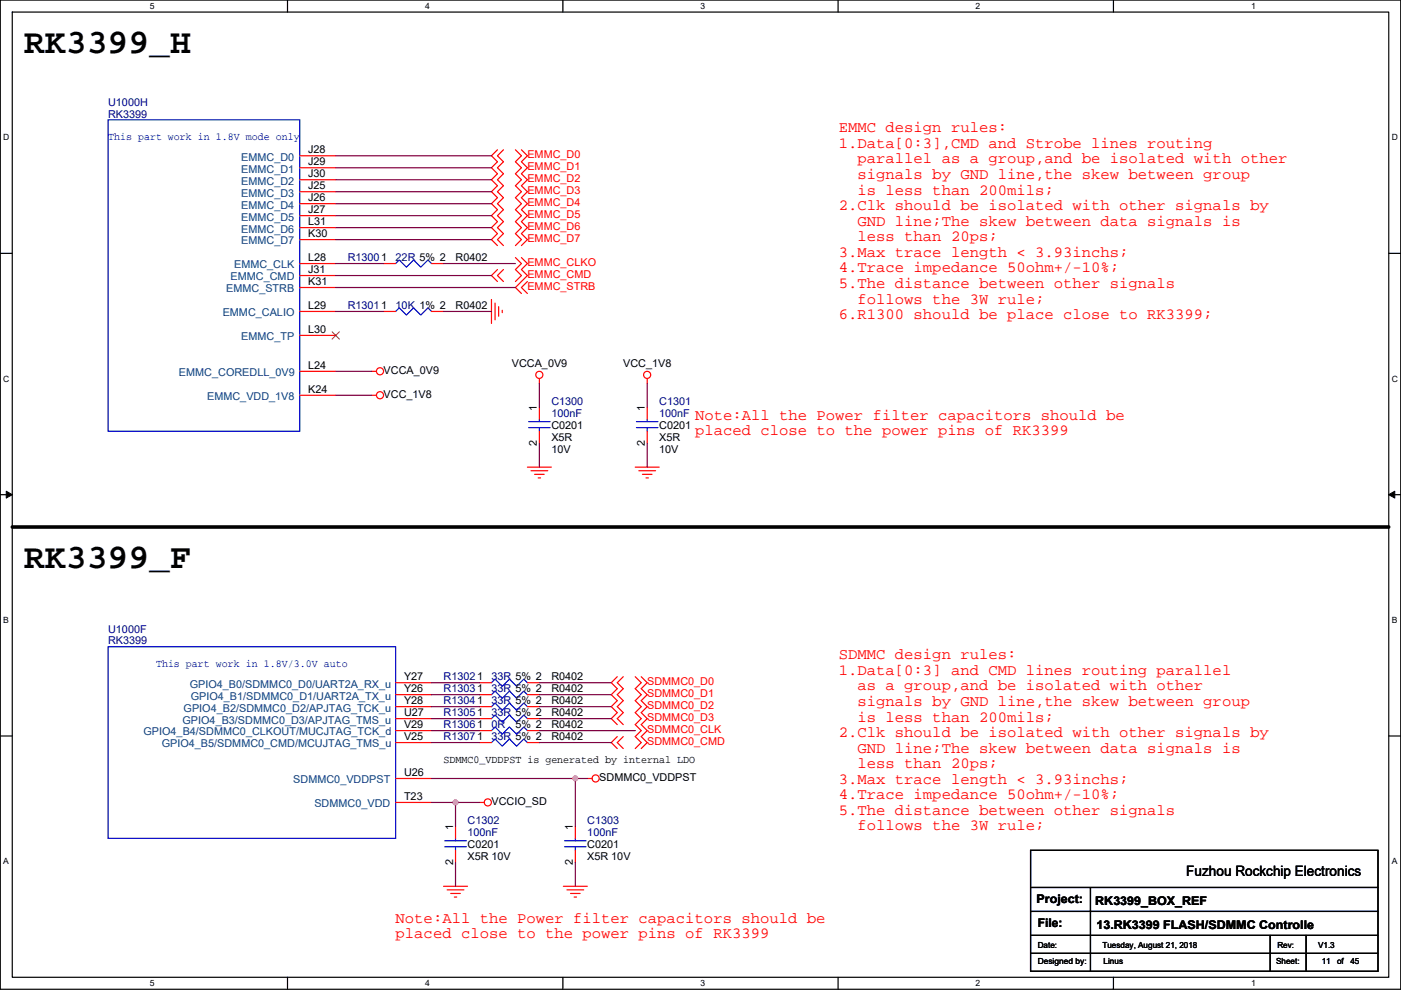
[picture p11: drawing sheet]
<svg xmlns="http://www.w3.org/2000/svg" width="297mm" height="210mm" viewBox="0 0 297 210" stroke-linecap="round" stroke-linejoin="round" font-family="sans-serif">
<defs><g id="words">
<g font-size="7.4">
<text x="5.1" y="11.2">RK3399_H</text>
<text x="5.1" y="120.5">RK3399_F</text>
</g>
<g font-size="3.3" fill="#f00">
<text x="177.9" y="28.1">EMMC design rules:</text>
<text x="177.9" y="31.4">1.Data[0:3],CMD and Strobe lines routing</text>
<text x="181.8" y="34.7">parallel as a group,and be isolated with other</text>
<text x="181.8" y="38">signals by GND line,the skew between group</text>
<text x="181.8" y="41.3">is less than 200mils;</text>
<text x="177.9" y="44.6">2.Clk should be isolated with other signals by</text>
<text x="181.8" y="47.9">GND line;The skew between data signals is</text>
<text x="181.8" y="51.2">less than 20ps;</text>
<text x="177.9" y="54.5">3.Max trace length &lt; 3.93inchs;</text>
<text x="177.9" y="57.8">4.Trace impedance 50ohm+/-10%;</text>
<text x="177.9" y="61.1">5.The distance between other signals</text>
<text x="181.8" y="64.4">follows the 3W rule;</text>
<text x="177.9" y="67.7">6.R1300 should be place close to RK3399;</text>
<text x="147.4" y="89">Note:All the Power filter capacitors should be</text>
<text x="147.4" y="92.3">placed close to the power pins of RK3399</text>
<text x="177.9" y="139.8">SDMMC design rules:</text>
<text x="177.9" y="143.1">1.Data[0:3] and CMD lines routing parallel</text>
<text x="181.8" y="146.4">as a group,and be isolated with other</text>
<text x="181.8" y="149.7">signals by GND line,the skew between group</text>
<text x="181.8" y="153">is less than 200mils;</text>
<text x="177.9" y="156.3">2.Clk should be isolated with other signals by</text>
<text x="181.8" y="159.6">GND line;The skew between data signals is</text>
<text x="177.9" y="166.2">3.Max trace length &lt; 3.93inchs;</text>
<text x="181.8" y="162.9">less than 20ps;</text>
<text x="177.9" y="169.5">4.Trace impedance 50ohm+/-10%;</text>
<text x="177.9" y="172.8">5.The distance between other signals</text>
<text x="181.8" y="176.1">follows the 3W rule;</text>
<text x="83.9" y="195.7">Note:All the Power filter capacitors should be</text>
<text x="83.9" y="199">placed close to the power pins of RK3399</text>
</g>
<text font-size="3" x="251.5" y="185.9">Fuzhou Rockchip Electronics</text>
<g font-size="2.5">
<text x="219.8" y="191.6">Project:</text>
<text x="232.2" y="191.9">RK3399_BOX_REF</text>
<text x="220" y="196.7">File:</text>
<text x="232.5" y="197">13.RK3399 FLASH/SDMMC Controlle</text>
</g>
<g font-size="2.3" fill="#000080">
<text x="22.9" y="22.4">U1000H</text>
<text x="22.9" y="24.9">RK3399</text>
<text x="73.7" y="55.4">R13001</text>
<text x="83.9" y="55.4">22R 5% 2</text>
<text x="73.7" y="65.6">R13011</text>
<text x="83.9" y="65.6">10K 1% 2</text>
<text x="116.9" y="85.9">C1300</text>
<text x="116.9" y="88.4">100nF</text>
<text x="139.8" y="85.9">C1301</text>
<text x="139.8" y="88.4">100nF</text>
<text x="22.9" y="134.2">U1000F</text>
<text x="22.9" y="136.7">RK3399</text>
<text x="94" y="144.3">R13021</text>
<text x="94" y="146.9">R13031</text>
<text x="94" y="149.4">R13041</text>
<text x="104.2" y="144.3">33R 5% 2</text>
<text x="104.2" y="146.9">33R 5% 2</text>
<text x="104.2" y="149.4">33R 5% 2</text>
<text x="94" y="151.9">R13051</text>
<text x="94" y="154.5">R13061</text>
<text x="104.2" y="151.9">33R 5% 2</text>
<text x="104.2" y="154.5">0R</text>
<text x="94" y="157">R13071</text>
<text x="104.2" y="157">33R 5% 2</text>
<text x="99.1" y="174.8">C1302</text>
<text x="99.1" y="177.3">100nF</text>
<text x="124.5" y="174.8">C1303</text>
<text x="124.5" y="177.3">100nF</text>
</g>
<g font-size="2.3" fill="#00f">
<text x="22.9" y="29.8">This part work in 1.8V mode only</text>
<text x="33.1" y="141.5">This part work in 1.8V/3.0V auto</text>
</g>
<g font-size="2.3" fill="#004080">
<text x="51.2" y="34.1">EMMC_D0</text>
<text x="51.2" y="36.6">EMMC_D1</text>
<text x="51.2" y="39.2">EMMC_D2</text>
<text x="51.2" y="41.7">EMMC_D3</text>
<text x="51.2" y="44.2">EMMC_D4</text>
<text x="51.2" y="46.8">EMMC_D5</text>
<text x="51.2" y="49.3">EMMC_D6</text>
<text x="51.2" y="51.9">EMMC_D7</text>
<text x="48.9" y="59.5">EMMC_CMD</text>
<text x="49.6" y="56.9">EMMC_CLK</text>
<text x="48" y="62">EMMC_STRB</text>
<text x="47.2" y="67.1">EMMC_CALIO</text>
<text x="51.1" y="72.2">EMMC_TP</text>
<text x="37.9" y="79.8">EMMC_COREDLL_0V9</text>
<text x="43.9" y="84.9">EMMC_VDD_1V8</text>
<text x="40.2" y="145.8">GPIO4_B0/SDMMC0_D0/UART2A_RX_u</text>
<text x="40.4" y="148.4">GPIO4_B1/SDMMC0_D1/UART2A_TX_u</text>
<text x="30.4" y="156">GPIO4_B4/SDMMC0_CLKOUT/MUCJTAG_TCK_d</text>
<text x="38.7" y="153.5">GPIO4_B3/SDMMC0_D3/APJTAG_TMS_u</text>
<text x="38.9" y="150.9">GPIO4_B2/SDMMC0_D2/APJTAG_TCK_u</text>
<text x="34.3" y="158.5">GPIO4_B5/SDMMC0_CMD/MCUJTAG_TMS_u</text>
<text x="62.2" y="166.2">SDMMC0_VDDPST</text>
<text x="66.7" y="171.2">SDMMC0_VDD</text>
</g>
<g font-size="2.3">
<text x="65.3" y="32.5">J28</text>
<text x="65.3" y="35.1">J29</text>
<text x="65.3" y="37.6">J30</text>
<text x="65.3" y="40.1">J25</text>
<text x="65.3" y="42.7">J26</text>
<text x="65.3" y="45.2">J27</text>
<text x="65.3" y="47.8">L31</text>
<text x="65.3" y="50.3">K30</text>
<text x="65.3" y="55.4">L28</text>
<text x="65.3" y="57.9">J31</text>
<text x="96.6" y="55.4">R0402</text>
<text x="65.3" y="65.5">L29</text>
<text x="65.3" y="60.5">K31</text>
<text x="96.6" y="65.6">R0402</text>
<text x="65.3" y="70.6">L30</text>
<text x="108.5" y="77.8">VCCA_0V9</text>
<text x="132.1" y="77.8">VCC_1V8</text>
<text x="65.3" y="83.3">K24</text>
<text x="65.3" y="78.2">L24</text>
<text x="81.3" y="79.3">VCCA_0V9</text>
<text x="81.3" y="84.4">VCC_1V8</text>
<text x="113.8" y="87.1" transform="rotate(-90 113.8 87.1)">1</text>
<text x="136.7" y="87.1" transform="rotate(-90 136.7 87.1)">1</text>
<text x="113.8" y="94.5" transform="rotate(-90 113.8 94.5)">2</text>
<text x="116.9" y="91">C0201</text>
<text x="116.9" y="93.5">X5R</text>
<text x="136.7" y="94.5" transform="rotate(-90 136.7 94.5)">2</text>
<text x="139.8" y="91">C0201</text>
<text x="139.8" y="93.5">X5R</text>
<text x="116.9" y="96.1">10V</text>
<text x="139.8" y="96.1">10V</text>
<text x="85.7" y="149.4">Y28</text>
<text x="85.7" y="146.8">Y26</text>
<text x="85.7" y="144.3">Y27</text>
<text x="116.9" y="144.3">R0402</text>
<text x="116.9" y="146.9">R0402</text>
<text x="116.9" y="149.4">R0402</text>
<text x="85.7" y="151.9">U27</text>
<text x="85.7" y="154.4">V29</text>
<text x="109.3" y="154.5">5% 2</text>
<text x="116.9" y="151.9">R0402</text>
<text x="116.9" y="154.5">R0402</text>
<text x="85.7" y="157">V25</text>
<text x="94" y="161.9">SDMMC0_VDDPST is generated by internal LDO</text>
<text x="116.9" y="157">R0402</text>
<text x="85.7" y="164.6">U26</text>
<text x="127.1" y="165.7">SDMMC0_VDDPST</text>
<text x="85.7" y="169.7">T23</text>
<text x="104.2" y="170.7">VCCIO_SD</text>
<text x="96.1" y="176" transform="rotate(-90 96.1 176)">1</text>
<text x="99.1" y="179.9">C0201</text>
<text x="121.5" y="176" transform="rotate(-90 121.5 176)">1</text>
<text x="124.5" y="179.9">C0201</text>
<text x="96.1" y="183.4" transform="rotate(-90 96.1 183.4)">2</text>
<text x="99.1" y="182.4">X5R 10V</text>
<text x="121.5" y="183.4" transform="rotate(-90 121.5 183.4)">2</text>
<text x="124.5" y="182.4">X5R 10V</text>
</g>
<g font-size="2.3" fill="#f00">
<text x="111.8" y="33.6">EMMC_D0</text>
<text x="111.8" y="36.1">EMMC_D1</text>
<text x="111.8" y="38.7">EMMC_D2</text>
<text x="111.8" y="41.2">EMMC_D3</text>
<text x="111.8" y="43.7">EMMC_D4</text>
<text x="111.8" y="46.3">EMMC_D5</text>
<text x="111.8" y="48.8">EMMC_D6</text>
<text x="111.8" y="51.4">EMMC_D7</text>
<text x="111.8" y="59">EMMC_CMD</text>
<text x="111.8" y="56.4">EMMC_CLKO</text>
<text x="111.8" y="61.5">EMMC_STRB</text>
<text x="137.2" y="145.3">SDMMC0_D0</text>
<text x="137.2" y="147.9">SDMMC0_D1</text>
<text x="137.2" y="155.5">SDMMC0_CLK</text>
<text x="137.2" y="150.4">SDMMC0_D2</text>
<text x="137.2" y="153">SDMMC0_D3</text>
<text x="137.2" y="158">SDMMC0_CMD</text>
</g>
<g font-size="1.8">
<text x="31.8" y="1.9">5</text>
<text x="90.1" y="1.9">4</text>
<text x="148.5" y="1.9">3</text>
<text x="206.9" y="1.9">2</text>
<text x="265.2" y="1.9">1</text>
<text x=".7" y="29.8">D</text>
<text x="295.1" y="29.8">D</text>
<text x=".7" y="81">C</text>
<text x="295.1" y="81">C</text>
<text x=".7" y="132.1">B</text>
<text x="295.1" y="132.1">B</text>
<text x=".7" y="183.3">A</text>
<text x="295.1" y="183.3">A</text>
<text x="220" y="201">Date:</text>
<text x="233.7" y="201">Tuesday, August 21, 2018</text>
<text x="270.8" y="201">Rev:</text>
<text x="279.5" y="201">V1.3</text>
<text x="31.8" y="209.2">5</text>
<text x="90.1" y="209.2">4</text>
<text x="148.5" y="209.2">3</text>
<text x="206.9" y="209.2">2</text>
<text x="220" y="204.6">Designed by:</text>
<text x="234" y="204.6">Linus</text>
<text x="265.2" y="209.2">1</text>
<text x="270.6" y="204.6">Sheet:</text>
<text x="280.2" y="204.6">11</text>
<text x="283.5" y="204.6">of</text>
<text x="286.3" y="204.6">45</text>
</g>
</g></defs>
<path d="M.1 0h296.9v209.8h-296.9zM2.6 2.6h291.8v204.7h-291.8z" fill="none" stroke="#000" stroke-width=".25"/>
<g fill="#fff">
<path d="M31.8 .3h1v2h-1z"/>
<path d="M31.8 207.5h1v2.1h-1z"/>
</g>
<path d="M61 0v2.6M61 207.3v2.5" fill="none" stroke="#000" stroke-width=".25"/>
<g fill="#fff">
<path d="M90.1 .3h1v2h-1z"/>
<path d="M90.1 207.5h1v2.1h-1z"/>
</g>
<path d="M119.3 0v2.6M119.3 207.3v2.5" fill="none" stroke="#000" stroke-width=".25"/>
<g fill="#fff">
<path d="M148.5 .3h1v2h-1z"/>
<path d="M148.5 207.5h1v2.1h-1z"/>
</g>
<path d="M177.7 0v2.6M177.7 207.3v2.5" fill="none" stroke="#000" stroke-width=".25"/>
<g fill="#fff">
<path d="M206.9 .3h1v2h-1z"/>
<path d="M206.9 207.5h1v2.1h-1z"/>
</g>
<path d="M236.1 0v2.6M236.1 207.3v2.5" fill="none" stroke="#000" stroke-width=".25"/>
<g fill="#fff">
<path d="M265.2 .3h1v2h-1z"/>
<path d="M265.2 207.5h1v2.1h-1z"/>
<path d="M.7 28.2h1.3v2h-1.3z"/>
<path d="M295.1 28.2h1.3v2h-1.3z"/>
<path d="M.7 79.3h1.3v2.1h-1.3z"/>
<path d="M295.1 79.3h1.3v2.1h-1.3z"/>
</g>
<path d="M.1 53.7h2.5M294.4 53.7h2.6" fill="none" stroke="#000" stroke-width=".25"/>
<g fill="#fff">
<path d="M.7 130.5h1.2v2h-1.2z"/>
<path d="M295.1 130.5h1.2v2h-1.2z"/>
</g>
<path d="M.1 104.9h2.5M294.4 104.9h2.6" fill="none" stroke="#000" stroke-width=".25"/>
<path d="M1.3 104.2l1.3 .7-1.3 .7zM294.4 104.9l1.3-.7v1.4z" fill="#000" stroke="#000" stroke-width=".21"/>
<g fill="#fff">
<path d="M.7 181.7h1.2v2h-1.2z"/>
<path d="M295.1 181.7h1.2v2h-1.2z"/>
</g>
<path d="M.1 156.1h2.5M294.4 156.1h2.6M218.5 188.2h73.7M218.5 193.3h73.7M218.5 198.4h73.7M218.5 180.4h73.7v25.6h-73.7zM231.2 188.2v17.8M269.3 198.4v7.6M276.9 198.4v7.6M218.5 202.2h73.7" fill="none" stroke="#000" stroke-width=".25"/>
<path d="M2.6 111.8h291.8" fill="none" stroke="#000" stroke-width=".76"/>
<g fill="none" stroke="#f00" stroke-width=".25">
<path d="M63.6 33h7.6M63.6 35.6h7.6M63.6 38.1h7.6M105.5 31.8l-1.3 1.2 1.3 1.3-1.3 1.3 1.3 1.3-1.3 1.2 1.3 1.3-1.3 1.3 1.3 1.2-1.3 1.3 1.3 1.3-1.3 1.2 1.3 1.3-1.3 1.3 1.3 1.3-1.3 1.2 1.3 1.3M106.7 31.8l-1.2 1.2 1.2 1.3-1.2 1.3 1.2 1.3-1.2 1.2 1.2 1.3-1.2 1.3 1.2 1.2-1.2 1.3 1.2 1.3-1.2 1.2 1.2 1.3-1.2 1.3 1.2 1.3-1.2 1.2 1.2 1.3M109.3 31.8l1.3 1.2-1.3 1.3 1.3 1.3-1.3 1.3 1.3 1.2-1.3 1.3 1.3 1.3-1.3 1.2 1.3 1.3-1.3 1.3 1.3 1.2-1.3 1.3 1.3 1.3-1.3 1.3 1.3 1.2-1.3 1.3M110.6 31.8l1.2 1.2-1.2 1.3 1.2 1.3-1.2 1.3 1.2 1.2-1.2 1.3 1.2 1.3-1.2 1.2 1.2 1.3-1.2 1.3 1.2 1.2-1.2 1.3 1.2 1.3-1.2 1.3 1.2 1.2-1.2 1.3M63.6 55.9h7.6M63.6 58.4h7.6M63.6 40.7h7.6M63.6 43.2h7.6M63.6 45.7h7.6"/>
<path d="M63.6 48.3h7.6M63.6 50.8h7.6M81.3 55.9h2.6M91.5 55.9h2.5M105.5 57.2l-1.3 1.2 1.3 1.3M106.7 57.2l-1.2 1.2 1.2 1.3M109.3 54.6l1.3 1.3-1.3 1.3 1.3 1.2-1.3 1.3M110.6 54.6l1.2 1.3-1.2 1.3 1.2 1.2-2.5 2.6 1.3 1.3M111.8 59.7l-1.2 1.3 1.2 1.3M63.6 61h7.6M63.6 66.1h7.6M63.6 71.1h7.6"/>
<path d="M63.6 78.8h7.6M78.8 78.8h1M81.3 66.1h2.6M91.5 66.1h2.5M104.2 63.5v5.1M105 64.3v3.5M105.7 65v2.1M106.5 65.8v.5M63.6 83.8h7.6M78.8 83.8h1M111.8 99.1h5.1M112.6 99.8h3.5"/>
<path d="M114.4 80.3v1M114.4 86.4v2.5M114.4 91.5v2.5M134.7 99.1h5.1M135.4 99.8h3.6M137.2 80.3v1M137.2 86.4v2.5M137.2 91.5v2.5M113.3 100.6h2.1M114.1 101.4h.5M136.2 100.6h2M137 101.4h.5"/>
<path d="M83.9 144.8h7.6M83.9 147.3h7.6M83.9 149.9h7.6M83.9 152.4h7.6M83.9 155h7.6M83.9 157.5h7.6M101.7 152.4h2.5M101.7 157.5h2.5M101.7 144.8h2.5M101.7 147.3h2.5M101.7 155h2.5M101.7 149.9h2.5"/>
<path d="M111.8 152.4h2.6M111.8 157.5h2.6M111.8 144.8h2.6M111.8 147.3h2.6M111.8 155h2.6M111.8 149.9h2.6M130.9 143.5l-1.3 1.3 1.3 1.3-1.3 1.2 1.3 1.3-1.3 1.3 1.3 1.3-1.3 1.2 1.3 1.3M130.9 156.2l-1.3 1.3 1.3 1.3M132.1 143.5l-1.2 1.3 1.2 1.3-1.2 1.2 1.2 1.3-1.2 1.3 1.2 1.3-1.2 1.2 1.2 1.3M132.1 156.2l-1.2 1.3 1.2 1.3M134.7 143.5l1.3 1.3-1.3 1.3 1.3 1.2-1.3 1.3 1.3 1.3-1.3 1.3 1.3 1.2-1.3 1.3 1.3 1.3-1.3 1.2 1.3 1.3-1.3 1.3M136 143.5l1.2 1.3-1.2 1.3 1.2 1.2-1.2 1.3 1.2 1.3-1.2 1.3 1.2 1.2-1.2 1.3 1.2 1.3-1.2 1.2 1.2 1.3-1.2 1.3"/>
<path d="M83.9 170.2h7.6M83.9 165.1h7.6M96.6 175.3v2.5M101.7 170.2h1M122 175.3v2.5M124.5 165.1h1M94 188h5.1M94.8 188.7h3.6M95.6 189.5h2M96.3 190.3h.5M96.6 180.4v2.5M119.4 188h5.1"/>
<path d="M120.2 188.7h3.6M121 189.5h2M121.7 190.3h.5M122 180.4v2.5"/>
<circle cx="80.6" cy="78.7" r=".76"/>
<circle cx="114.3" cy="79.5" r=".76"/>
<circle cx="137.2" cy="79.5" r=".76"/>
<circle cx="80.6" cy="83.8" r=".76"/>
<circle cx="103.4" cy="170.2" r=".76"/>
<circle cx="126.3" cy="165.1" r=".76"/>
</g>
<g fill="none" stroke="#00f" stroke-width=".25">
<path d="M22.9 25.4h40.7v66.1h-40.7zM83.9 55.9l.7-.8 1.6 1.6 1.5-1.6 1.5 1.6 1.5-1.6 .8 .8M83.9 66.1l.7-.8 1.6 1.5 1.5-1.5 1.5 1.5 1.5-1.5 .8 .8M112.1 90.7h4.5M112.1 89.4h4.5M114.4 88.9v.5M114.4 90.7v.8M134.9 90.7h4.6M134.9 89.4h4.6M137.2 88.9v.5M137.2 90.7v.8M22.9 137.2h61v40.6h-61z"/>
<path d="M104.2 152.4l.8-.7 1.5 1.5 1.5-1.5 1.5 1.5 1.6-1.5 .7 .7M104.2 157.5l.8-.8 1.5 1.6 1.5-1.6 1.5 1.6 1.6-1.6 .7 .8M104.2 144.8l.8-.8 1.5 1.6 1.5-1.6 1.5 1.6 1.6-1.6 .7 .8M104.2 147.3l.8-.7 1.5 1.5 1.5-1.5 1.5 1.5 1.6-1.5 .7 .7M104.2 155l.8-.8 1.5 1.5 1.5-1.5 1.5 1.5 1.6-1.5 .7 .8M104.2 149.9l.8-.8 1.5 1.5 1.5-1.5 1.5 1.5 1.6-1.5 .7 .8M94.3 179.6h4.6M94.3 178.3h4.6M96.6 177.8v.5M96.6 179.6v.8M119.7 179.6h4.6M119.7 178.3h4.6"/>
<path d="M122 177.8v.5M122 179.6v.8"/>
</g>
<path d="M70.4 70.4l1.6 1.5M71.9 70.4l-1.5 1.5" fill="none" stroke="#804000" stroke-width=".21"/>
<g fill="none" stroke="#800040" stroke-width=".25">
<path d="M71.2 33h33M71.2 38.1h33M71.2 35.6h33M71.2 55.9h10.1M71.2 58.4h33M71.2 50.8h33M71.2 48.3h33M71.2 45.7h33M71.2 43.2h33M71.2 40.7h33M94 55.9h15.3M71.2 78.8h7.6"/>
<path d="M71.2 61h38.1M71.2 66.1h10.1M94 66.1h10.2M71.2 83.8h7.6M114.4 81.3v5.1M114.4 94v5.1M137.2 81.3v5.1M137.2 94v5.1M91.5 144.8h10.2M91.5 147.3h10.2M91.5 149.9h10.2M91.5 152.4h10.2"/>
<path d="M91.5 157.5h10.2M91.5 155h10.2M114.4 155h20.3M114.4 144.8h15.2M114.4 147.3h15.2M114.4 149.9h15.2M114.4 152.4h15.2M114.4 157.5h15.2M91.5 165.1h30.5M91.5 170.2h5.1M96.6 170.2h5.1M96.6 170.2v5.1"/>
<path d="M122 165.1v10.2M122 165.1h2.5M96.6 182.9v5.1M122 182.9v5.1"/>
</g>
<g fill="#f0f" stroke="#f0f" stroke-width=".25">
<circle cx="122" cy="165.1" r=".5"/>
<circle cx="96.6" cy="170.2" r=".5"/>
</g>
<use href="#words"/>
</svg>
